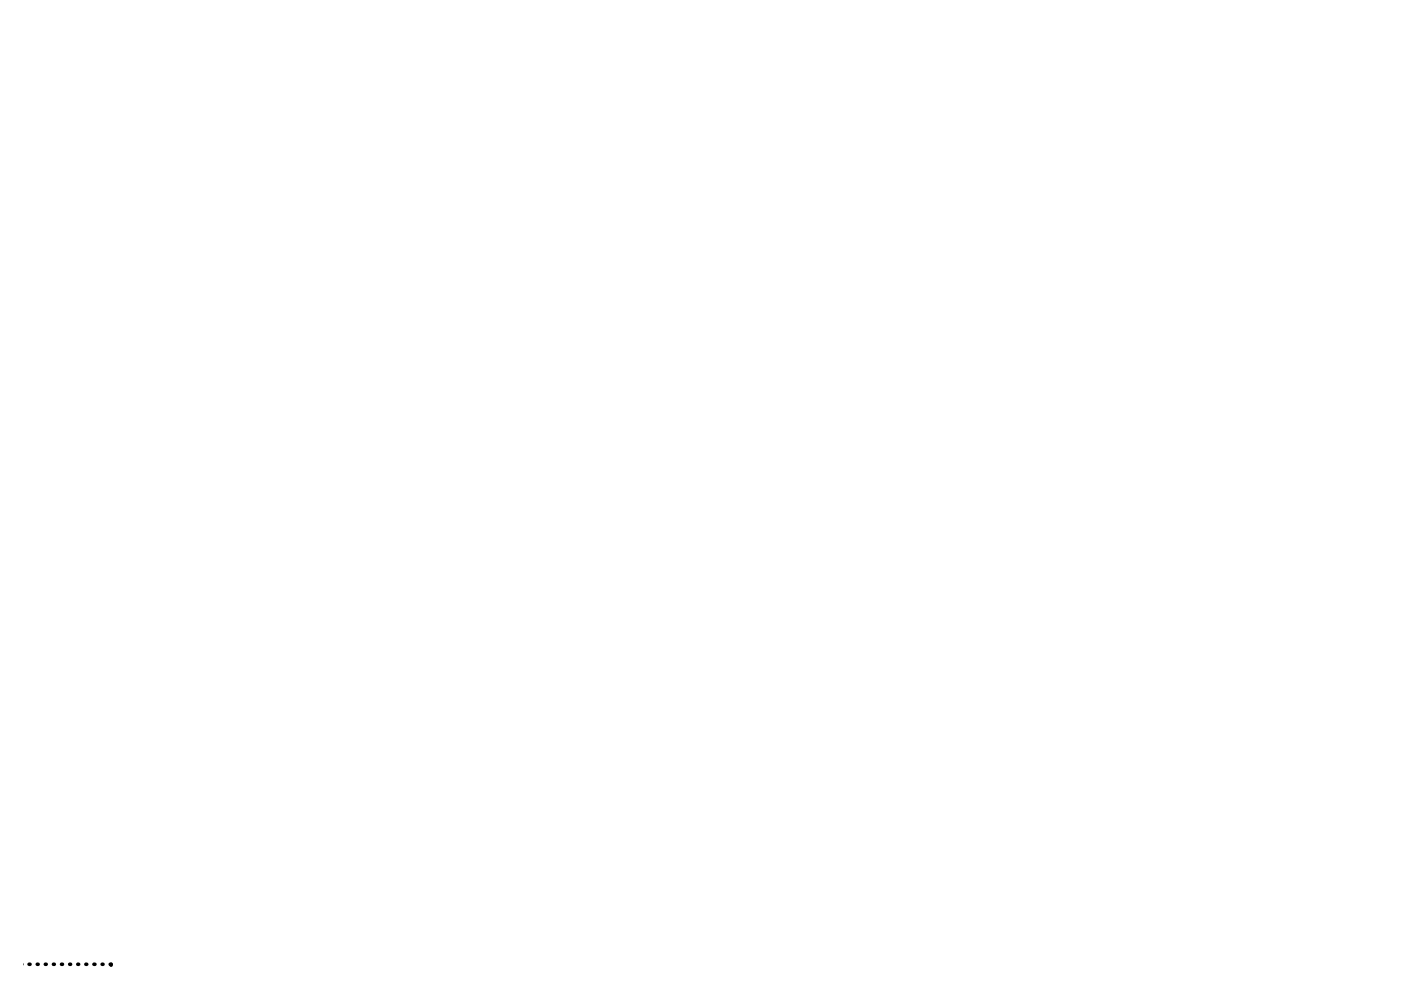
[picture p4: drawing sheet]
<svg xmlns="http://www.w3.org/2000/svg" width="297mm" height="210mm" viewBox="0 0 297 210" stroke-linecap="round" stroke-linejoin="round" font-family="sans-serif">
<path d="M6.2 204.4h.2M7.9 204.4h.2M9.6 204.4h.2M11.3 204.4h.2M13 204.4h.3M14.8 204.4h.2M16.5 204.4h.2M18.2 204.4h.2M19.9 204.4h.2M21.7 204.4h.1M23.4 204.4h.2v.2" fill="none" stroke="#000" stroke-width=".76"/>
</svg>
